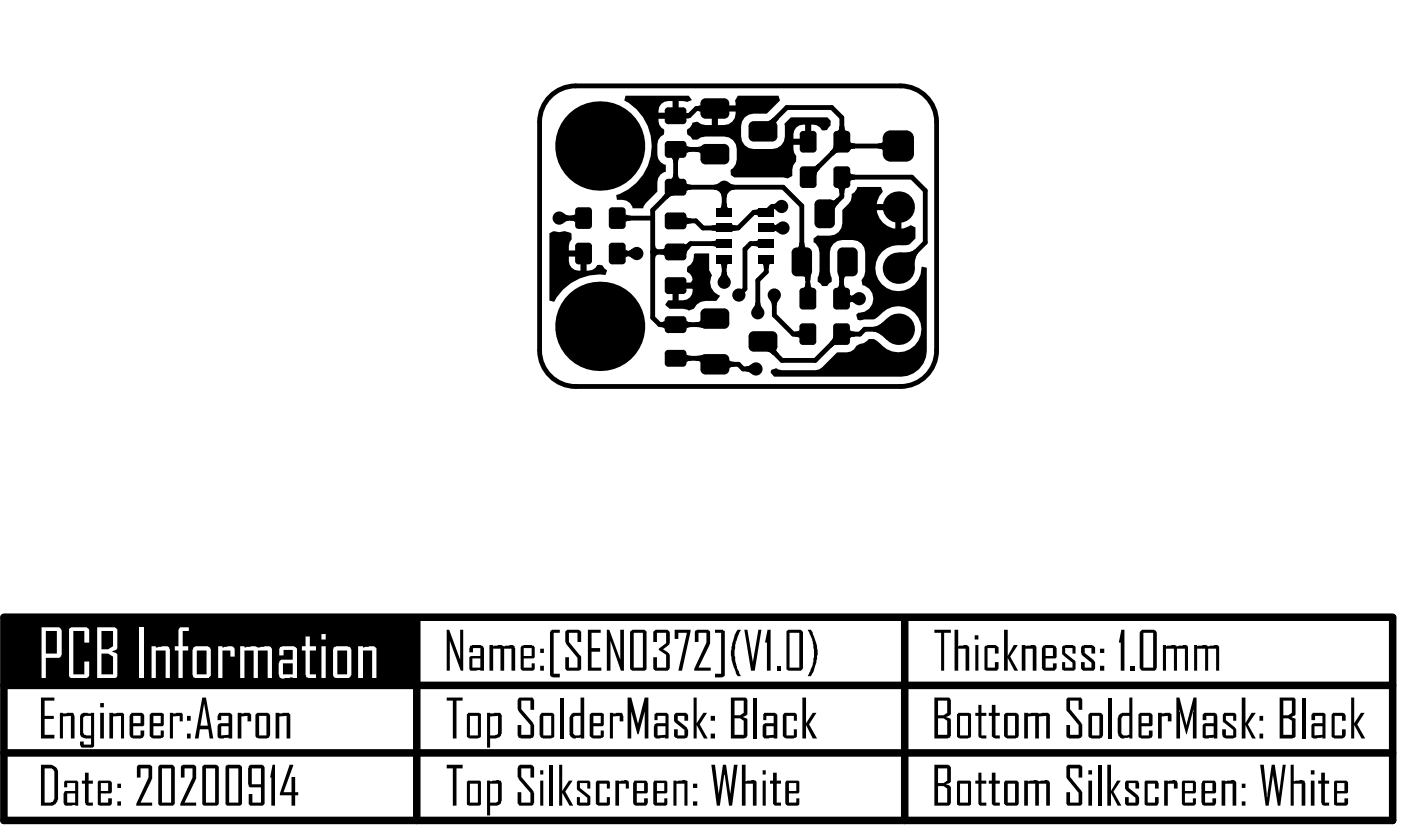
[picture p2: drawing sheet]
<svg xmlns="http://www.w3.org/2000/svg" width="97mm" height="57mm" viewBox="0 0 97 57" stroke-linecap="round" stroke-linejoin="round" font-family="sans-serif">
<path d="M37.8 6.9a2.49 2.49 0 0 1 1.9-1h22.4a2.49 2.49 0 0 1 2.5 2.5v15.8a2.49 2.49 0 0 1-2.5 2.5h-22.4a2.49 2.49 0 0 1-2.5-2.5v-15.8l.1-.6 .2-.5z" fill="none" stroke="#000" stroke-width=".33"/>
<path d="M.3 42.6v14h95.8v-14M.3 52h95.8M.3 47.3h95.8M.3 42.6h95.8M28.8 42.6v14M62.4 42.6v14" fill="none" stroke="#000" stroke-width=".52"/>
<g fill="#000">
<path d="M2.8 48.1h1v.3h-.7v1h.6v.2h-.6v1.1h.7v.3h-1zM4.1 49.2h.3a.52 .52 0 0 1 .7 .2v1.6h-.2v-1.6l-.6 .1v1.5h-.2zM5.9 53.3h.2v.6h.3v.2h-.3v1.3h.3v.2h-.4l-.1-.2v-1.3h-.3v-.2h.3zM7.5 49.2h1l.1 .1v1.7h-.3v-1.6l-.5 .1v1.5h-.3zM9.5 52.8h.9l.1 .1v.9l-.8 1.6h.8v.2h-1.1l.8-1.9v-.7h-.5v.7h-.3zM11.7 49.2h.7a.18 .18 0 0 1 .2 0 .18 .18 0 0 1 0 .2v.4h-.2v-.4l-.5 .1v1.5h-.2zM12.5 52.8h.9l.1 .1v.9l-.8 1.6h.8v.2h-1.1l.9-1.9v-.7h-.6v.7h-.2zM16.4 49.2h.3a.58 .58 0 0 1 .6 .2v.4h-.2v-.4l-.4 .1v1.5h-.3zM18.8 52.8h.2v2.8h-.3v-1.9h-.1zM19 49.2h.8a.18 .18 0 0 1 .2 0 .18 .18 0 0 1 0 .2v1.6h-.2v-1.6l-.5 .1v1.5h-.3zM20 52.8h.2l-.6 1.9h.5v-1.1h.3v1.1h.2v.2h-.2v.7h-.3v-.7h-.8zM30.8 52.8h1.1v.2h-.4v2.6h-.3v-2.6h-.4z"/>
<path d="M30.8 48.1h1.1v.3h-.4v2.6h-.3v-2.6h-.4zM30.8 43.5h.2l.7 2v-2h.3v2.8h-.2l-.8-2.1v2.1h-.2zM33.8 44.5h.2v.1l.4-.1 .3 .1h.8v.1v1.6h-.2v-1.5h-.5v1.5h-.3v-1.5h-.5v1.5h-.2zM35.8 52.9l.1-.1h.8l.2 .2v.7h-.3v-.7h-.6v.6l.9 1.1v.7l-.2 .2h-.9l-.1-.2v-.7h.3v.7h.6v-.7l-.9-1.1zM35.8 48.1h.9l.2 .2v.7h-.3v-.6h-.6v.5l.9 1.1v.8l-.3 .2h-.7l-.2-.2v-.8h.3v.7h.6v-.7l-.9-1.1v-.6zM38 43.5h.6v.2h-.4v2.8h.4v.3h-.5l-.2-.2zM38.6 52.8h.2v1.8l.5-.7h.2l-.5 .7 .5 1h-.2l-.5-.9v.9h-.2zM39 43.6l.1-.1h.8l.2 .1v.7h-.3v-.6h-.5v.6l.8 1v.9l-.1 .1h-.9l-.1-.1v-.8h.3v.7h.5v-.7l-.8-1.1zM39.9 53.9h.7l.1 .1v.4h-.2v-.4h-.5v.4l.7 .6v.5l-.1 .1h-.7l-.1-.1v-.5h.2v.4h.5v-.3l-.7-.6v-.5zM40.6 43.5h.8v.2h-.6v1h.6v.3h-.6v1.1h.7v.2h-.9zM41.2 53.9h.8l.1 .1v.4h-.2v-.3h-.5v1.3h.5v-.4h.2v.5l-.1 .1h-.7l-.2-.1v-1.5zM42.1 49.2h.3a.45 .45 0 0 1 .6 .2v.4h-.2v-.4l-.5 .1v1.5h-.2z"/>
<path d="M41.9 43.5h.1l.8 2v-2h.2v2.8h-.2l-.7-2.1v2.1h-.2zM42.5 53.9h.2a.58 .58 0 0 1 .7 .1v.4h-.2v-.3h-.5v1.5h-.2zM43.3 48.1h.3l.4 1.9 .5-1.9h.2v2.9h-.2v-2.1l-.4 1.8h-.1l-.5-1.8 .1 2.1h-.3zM45.1 43.6l.1-.1h.8l.2 .1v.9l-.5 .3 .5 .4v.9l-.1 .2h-.9l-.1-.1v-.8h.2v.7h.7v-.9l-.5-.3v-.1l.5-.4v-.7h-.7v.6h-.2zM46.5 53.9l.8-.1 .1 .1v1.7h-.2v-1.5h-.5v1.5h-.2zM46.5 49.3l.1-.1h.7l.1 .1 .1 .4h-.3v-.3h-.4v.3l.6 .5 .1 .2-.1 .5-.7 .1-.2-.2v-.5h.3v.5h.4v-.4l-.7-.6zM46.5 43.5h1.1l-.5 2.8h-.3l.6-2.6h-.6v.4h-.3zM47.9 48.1h.2v1.8l.4-.7h.3l-.5 .8 .5 1h-.2l-.5-1v1h-.2zM48 43.5h.9l.1 .1v.8l-.8 1.7h.8v.2h-1.1l.8-1.9v-.7h-.5v.6h-.3zM49.3 43.5h.6l.1 .1v3l-.2 .2h-.5v-.3h.5v-2.8h-.5zM49.1 52.8h.2l.3 2.2 .3-2.2h.2l.3 2.2 .2-2.2h.3l-.4 2.8h-.2l-.3-2.3-.3 2.3h-.2zM50.9 43.5h.2v.1l-.3 .7-.1 1 .1 .8 .3 .6-.2-.1a2.93 2.93 0 0 1 0-3.1z"/>
<path d="M51.2 52.8h.2v1.1h.1a.58 .58 0 0 1 .7 .1v1.6h-.3v-1.5h-.5v1.5h-.2zM51.4 43.5h.2l.3 2.4 .4-2.4h.2l-.4 2.8h-.3zM53 43.5h.2v2.8h-.3v-1.9l-.1-.1zM53.6 46h.2v.3h-.2zM53.3 53.3h.3v.6h.3v.2h-.3v1.3h.3v.2h-.4l-.2-.1v-1.4h-.2v-.2h.2zM54.1 49.3v-.1h.8l.1 .5h-.2v-.3h-.5v1.4h.5v-.5h.2v.5l-.1 .1-.7 .1-.2-.2zM55.4 48.1h.2v1.8l.5-.7h.2l-.5 .8 .6 1h-.3l-.5-1v1h-.2zM55.7 43.5h.3a2.93 2.93 0 0 1 0 3.2l-.3-.1 .4-.9v-1a2.2 2.2 0 0 0-.4-1.2zM67.5 48.7h.2v.5h.4v.2h-.4v1.4h.4v.2h-.4l-.2-.2v-1.4h-.2v-.2h.2zM67.5 53.3h.2v.6h.4v.2h-.4v1.3h.4v.2h-.5l-.1-.1v-1.4h-.2v-.2h.2zM68.4 48.7h.3v.5h.3v.2h-.3v1.4h.3v.2h-.4l-.2-.2v-1.4h-.2v-.2h.2zM68.4 53.3h.3v.6h.3v.2h-.3v1.3h.3v.2h-.4l-.2-.1v-1.4h-.2v-.2h.2z"/>
<path d="M70.7 49.2h1.6l.1 .1v1.7h-.2v-1.6l-.5 .1v1.5h-.3v-1.6l-.5 .1v1.5h-.2zM70.7 53.9h1.7v.1v1.6h-.2v-1.5h-.5v1.5h-.3v-1.5h-.5v1.5h-.2zM73.7 48.1h.9l.1 .2v.7h-.3v-.6h-.6v.5l.9 1.1v.8l-.2 .2h-.8l-.1-.2v-.8h.2v.7h.6v-.7l-.8-1v-.8zM73.6 52.8h.9l.2 .1v.8h-.3v-.7h-.6v.6l.9 1.1v.8l-.2 .1h-.8l-.1-.1v-.8h.2v.7h.6v-.7l-.8-1zM76.4 52.8h.3v1.8l.4-.7h.2l-.5 .7 .6 1h-.3l-.4-.9v.9h-.3zM77.7 53.9h.8l.1 .1v.4h-.3v-.4h-.4v.4l.7 .6v.4l-.1 .2h-.8l-.1-.1v-.5h.3v.4h.4v-.3l-.7-.7v-.4zM79.1 53.9h.7l.1 .1v.4h-.2v-.3h-.5v1.3h.5v-.4h.2v.4l-.1 .2h-.7l-.1-.1v-1.5zM79.9 49.2h.8l.1 .1v.5h-.2v-.4l-.4 .1v1.5h-.3zM80.3 53.9h.3a.48 .48 0 0 1 .6 .1v.4h-.2v-.3h-.4v1.5h-.3zM81.2 48.1h.2l.4 1.9 .5-1.9h.3v2.9h-.3v-2.1l-.4 1.8-.5-1.8v2.1h-.2zM84.5 49.2h.7l.1 .1v.4h-.2v-.3h-.5v.3l.7 .6v.5l-.1 .1-.7 .1-.2-.2v-.5h.3v.5h.5v-.4l-.7-.6v-.5zM84.3 53.9h.3a.5 .5 0 0 1 .7 .1v1.6h-.3v-1.5h-.5v1.5h-.2z"/>
<path d="M85.7 48.1h.2v1.8l.4-.7h.3l-.5 .8 .5 1h-.2l-.5-1v1h-.2zM86.9 52.8h.3l.2 2.2 .3-2.2h.3l.2 2.2 .3-2.2h.2l-.4 2.8h-.1l-.4-2.3-.3 2.3h-.2zM89 52.8h.3v1.1a.72 .72 0 0 1 .7 .1l.1 1.6h-.3v-1.5h-.5v1.5h-.3zM91.2 53.3h.2v.6h.3v.2h-.3v1.3h.3v.2h-.4l-.1-.2v-1.3h-.3v-.2h.3zM92 49.2h.7l.1 .2v.3h-.2v-.3h-.5v1.4h.5v-.5h.2v.5l-.2 .2h-.6l-.1-.2v-1.5zM93.2 48.1h.2v1.8l.5-.7h.2l-.5 .8 .6 1h-.3l-.5-1v1h-.2z"/>
<path d="M2.8 52.8h.9l.2 .2 .1 .2v2l-.2 .3-.2 .1h-.8zM3.1 53v2.4h.4l.3-.3v-1.9l-.2-.2z"/>
<path d="M4.5 53.9h.8l.1 .1v1.6h-.3a.58 .58 0 0 1-.7-.2v-.8h.8v-.6h-.6v.3h-.2v-.3zM4.6 54.8v.6h.6v-.6z"/>
<path d="M5.6 49.3l.1-.1h.8v2.3l-.1 .1h-.8l-.1-.2v-.2h.3v.2h.5v-.4h-.4l-.4-.3v-1.3zM5.9 49.4l-.2 .1v1.1l.2 .2h.4v-1.4z"/>
<path d="M6.9 48.5h.3v.3h-.3zM6.9 49.2h.3v1.8h-.3z"/>
<path d="M6.8 53.9h.8l.1 .1v.7l-.1 .1h-.6v.6h.5v-.3h.2v.4l-.1 .1h-.7l-.2-.1v-1.5zM7 54v.6h.5v-.6z"/>
<path d="M8.1 54.1h.2v.3h-.2zM8.1 55.3h.2v.3h-.2z"/>
<path d="M9 49.3l.1-.1h.7l.1 .1 .1 .7-.1 .1h-.7v.7h.5v-.4h.3l-.1 .5-.8 .1-.1-.2zM9.2 49.4v.5h.5v-.5z"/>
<path d="M10.4 49.3l.1-.1h.7l.1 .1v.7l-.1 .1h-.6v.7h.5v-.4h.2v.4l-.1 .1-.7 .1-.2-.2zM10.6 49.4v.5h.5v-.5z"/>
<path d="M11 52.8h.9l.2 .2v2.5l-.2 .1h-.9l-.1-.1zM11.2 53v2.4h.6v-2.4z"/>
<path d="M12.9 49.4h.3v.3h-.3zM12.9 50.6h.3v.4h-.3z"/>
<path d="M14 48.1h.2l.5 2.9h-.2l-.1-.7h-.6l-.1 .7h-.3zM14.1 48.6l-.3 1.5h.5z"/>
<path d="M14 52.8h.9l.2 .1v2.6l-.1 .1h-1v-.1zM14.2 53v2.4h.6v-2.4z"/>
<path d="M15.1 49.3v-.1h.8l.1 .1v1.7h-.2v-.1l-.4 .1-.3-.1v-.9l.1-.1h.6v-.5h-.5v.3h-.3zM15.3 50.1v.7l.5-.1v-.6z"/>
<path d="M15.6 52.8h.9l.2 .1v2.6l-.1 .1h-1v-.1zM15.8 53v2.4h.6v-2.4z"/>
<path d="M17.2 52.9l.1-.1h.8l.2 .2v2.5l-.2 .1h-.9v-.1v-.7h.2v.6h.6v-1.1h-.8zM17.4 53v1.1h.6v-1.1z"/>
<path d="M17.7 49.3l.1-.1h.7l.1 .1v1.5v.1l-.8 .1-.2-.2zM17.9 49.4v1.4h.5v-1.4z"/>
<path d="M32.3 53.9h.8l.1 .1v1.5l-.1 .1h-.8l-.1-.1v-1.5zM32.4 54.1v1.3h.6v-1.3z"/>
<path d="M32.2 49.3l.1-.1h.8l.1 .1v1.5l-.1 .1-.7 .1-.2-.2zM32.4 49.4v1.4h.6v-1.4z"/>
<path d="M32.5 44.6l.7-.1 .2 .1v1.7h-.9l-.1-.1v-.8l.1-.1h.6v-.6h-.5v.3h-.2zM32.6 45.4v.7h.5v-.7z"/>
<path d="M33.6 53.9h.3a.59 .59 0 0 1 .7 .1v1.4l-.3 .2h-.5v.7h-.2zM33.8 54.1v1.3h.4l.2-.1v-1.2z"/>
<path d="M33.6 49.2h.3a.49 .49 0 0 1 .7 .2v1.4l-.4 .2h-.4v.6h-.2zM33.8 49.5v1.3h.4l.2-.2v-1.2z"/>
<path d="M36 44.6l.7-.1 .2 .1v.8h-.1h-.7v.7h.6v-.3h.2v.4l-.1 .1h-.8l-.1-.1v-1.5zM36.1 44.7v.6h.6v-.6z"/>
<path d="M37.3 53.2h.2v.3h-.2zM37.3 53.9h.2v1.7h-.2z"/>
<path d="M37.3 44.8h.2v.3h-.2zM37.3 46h.2v.3h-.2z"/>
<path d="M37.3 49.3l.1-.1h.8v1.6v.1l-.8 .1-.1-.2zM37.5 49.4v1.4h.5v-1.4z"/>
<path d="M40.1 48.1h.2v2.9h-.2v-.1a.47 .47 0 0 1-.8-.3v-1.1l.2-.3h.6zM39.6 49.5l-.1 1.1 .2 .2h.3l.1-.1v-1.3z"/>
<path d="M40.7 49.3l.1-.1h.7l.2 .1v.7l-.1 .1h-.7v.7h.5v-.4h.3v.4l-.1 .1-.7 .1-.2-.2zM40.9 49.4v.5h.5v-.5z"/>
<path d="M43.5 43.6l.1-.1h.9l.1 .1v2.6l-.1 .1h-.9l-.1-.1zM43.7 43.7v2.4h.7v-2.4z"/>
<path d="M43.8 53.9h.8l.1 .1v.7l-.1 .1h-.7v.6h.5v-.3h.3v.3l-.1 .2h-.8l-.1-.2v-1.4zM43.9 54v.6h.5v-.6z"/>
<path d="M45.2 53.9h.8v.1v.7v.1h-.7v.6h.5v-.3h.2v.4v.1h-.8l-.1-.1v-1.5zM45.3 54v.6h.5v-.6z"/>
<path d="M45.2 49.3v-.1h.8l.1 .1v1.7l-.3-.1a.59 .59 0 0 1-.6-.1v-.8l.1-.1h.6v-.5h-.5v.3h-.2zM45.4 50.1v.7l.5-.1v-.6z"/>
<path d="M47.8 54.1h.3v.3h-.3zM47.8 55.3h.3v.3h-.3z"/>
<path d="M49 49.4h.3v.3h-.3zM49 50.6h.3v.4h-.3z"/>
<path d="M50.4 48.1h1l.2 .2v1l-.3 .2 .3 .1v1.2l-.1 .1-1.1 .1zM50.7 48.4v1h.4l.2-.2v-.8zM50.7 49.6v1.1h.6v-1l-.2-.1z"/>
<path d="M52.6 53.2h.2v.3h-.2zM52.6 53.9h.2v1.7h-.2z"/>
<path d="M52.7 49.3v-.1h.8l.1 .1v1.7h-.2v-.1l-.7 .1-.1-.2 .1-.8 .1-.1h.6v-.5h-.5v.3h-.2zM52.9 50.1v.7l.5-.1v-.6z"/>
<path d="M54.3 53.9h.8v.1v.7v.1h-.7v.6h.5v-.3h.2v.4v.1h-.8l-.1-.1v-1.5zM54.4 54v.6h.5v-.6z"/>
<path d="M54.3 43.6l.1-.1h.8l.2 .1v2.5l-.1 .2h-.9l-.1-.1zM54.5 43.7v2.4h.6v-2.4z"/>
<path d="M64.5 48.1h1l.1 .2v1l-.3 .2 .3 .2v1.1l-.1 .1-1 .1zM64.7 48.4v1h.4l.3-.2v-.8zM64.7 49.6v1.1h.7v-1l-.3-.1z"/>
<path d="M64.5 52.8h.9l.2 .2v1l-.3 .1 .3 .2v1.1l-.1 .2h-1zM64.7 53v1h.4l.3-.1v-.9zM64.7 54.3v1.1h.7v-1l-.3-.1z"/>
<path d="M66 49.3l.1-.1h.8l.1 .1v1.5l-.1 .1-.7 .1-.2-.2zM66.2 49.4v1.4h.6v-1.4z"/>
<path d="M66.1 53.9h.8l.1 .1v1.5l-.1 .1h-.7l-.2-.1v-1.5zM66.2 54.1v1.3h.6v-1.3z"/>
<path d="M69.3 49.3l.1-.1h.7l.2 .1v1.5l-.1 .1-.7 .1-.2-.2zM69.5 49.4v1.4h.5v-1.4z"/>
<path d="M69.4 53.9h.8l.1 .1v1.5l-.1 .1h-.8l-.1-.1v-1.5zM69.5 54.1v1.3h.5v-1.3z"/>
<path d="M75.1 53.2h.2v.3h-.2zM75.1 53.9h.2v1.7h-.2z"/>
<path d="M75.1 49.3l.1-.1h.7l.2 .1v1.5l-.1 .1-.7 .1-.2-.2zM75.3 49.4v1.4h.6v-1.4z"/>
<path d="M77.9 48.1h.2v2.9h-.2v-.1a.5 .5 0 0 1-.7-.1l-.1-1.3 .1-.2 .2-.1h.5zM77.5 49.4l-.1 .1v1a.34 .34 0 0 0 .5 .2v-1.3z"/>
<path d="M78.5 49.3l.1-.1h.8l.1 .1v.7l-.1 .1h-.6v.7h.5v-.4h.2v.4l-.1 .1-.7 .1-.2-.2zM78.8 49.4v.5h.5v-.5z"/>
<path d="M81.6 53.9h.8l.1 .1v.7l-.1 .1h-.6v.6h.5v-.3h.2v.4l-.1 .1h-.7l-.2-.1v-1.5zM81.8 54v.6h.5v-.6z"/>
<path d="M83 53.9h.8l.1 .1v.7l-.1 .1h-.7v.6h.6v-.3h.2v.3l-.1 .2h-.7l-.2-.1v-1.5zM83.1 54v.6h.6v-.6z"/>
<path d="M83 49.3l.1-.1h.7l.1 .1 .1 1.7h-.3v-.1l-.6 .1-.1-.1v-.9l.1-.1h.6v-.5h-.5v.3h-.2zM83.2 50.1v.7l.5-.1v-.6z"/>
<path d="M85.7 54.1h.2v.3h-.2zM85.7 55.3h.2v.3h-.2z"/>
<path d="M86.9 49.4h.3v.3h-.3zM86.9 50.6h.3v.4h-.3z"/>
<path d="M88.3 48.1h1l.1 .1v1.1l-.3 .2 .3 .1v1.2l-.1 .1-1 .1zM88.5 48.4v1h.4l.2-.2v-.8zM88.5 49.6v1.1h.6v-1l-.2-.1z"/>
<path d="M90.4 53.2h.3v.3h-.3zM90.4 53.9h.3v1.7h-.3z"/>
<path d="M90.6 49.2h.7l.2 .1v1.7h-.3v-.1a.69 .69 0 0 1-.7-.1v-.8l.7-.1v-.5h-.5v.3h-.2v-.4zM90.7 50.1v.7l.5-.1v-.6z"/>
<path d="M92.1 53.9h.8l.1 .1v.7l-.1 .1h-.6v.6h.5v-.3h.2v.4l-.1 .1h-.7l-.2-.1v-1.5zM92.3 54v.6h.5v-.6z"/>
</g>
<path d="M38 52.8v2.8M38.8 48.1v2.9M52.1 48.1v2.9M76.6 48.1v2.9" fill="none" stroke="#000" stroke-width=".25"/>
<path d="M75.9 52.8v2.8M90 48.1v2.9" fill="none" stroke="#000" stroke-width=".21"/>
<path d="M.3 42.7h28.3v4.6h-28.3z" fill-rule="evenodd" fill="#000"/>
<g fill="#fff">
<path d="M4.8 43.3h1.2l.2 .2v.9h-.4v-.8h-.7v2.9h.7v-.8h.4v.9l-.2 .2h-1.1l-.1-.1z"/>
<path d="M9.6 43.3h.3v3.5h-.3z"/>
<path d="M10.5 44.6h.3v.1a.95 .95 0 0 1 .9 0v2.1h-.3v-1.9h-.6v1.9h-.3z"/>
<path d="M12.4 43.4v-.1h.6v.3h-.4v1h.4v.3h-.4v1.9h-.3v-1.9h-.2v-.3h.2z"/>
<path d="M15.1 44.6h.2l.1 .1a.62 .62 0 0 1 .8 .1v.5h-.3v-.4h-.6v1.9h-.2z"/>
<path d="M16.6 44.6h.3v.1a.93 .93 0 0 1 .9 0 .95 .95 0 0 1 .9 0l.1 2.1h-.3v-1.9h-.7v1.9h-.3v-1.9h-.6v1.9h-.3z"/>
<path d="M21.1 43.9h.3v.7h.4v.3h-.4v1.6h.4v.3h-.5a.22 .22 0 0 1-.2-.3v-1.6h-.3v-.3h.3z"/>
<path d="M24.7 44.6h.3l.1 .1a.77 .77 0 0 1 .9 .1v2h-.3v-1.9h-.7v1.9h-.3z"/>
<path d="M2.9 43.3h1.2l.2 .2v1.7l-.2 .2h-.9v1.4h-.3zM3.2 43.6v1.5h.7v-1.5z"/>
<path d="M6.7 43.3h1.2l.2 .1v1.4l-.4 .2 .4 .2v1.5l-.1 .1h-1.3zM7 43.6v1.2h.5l.3-.2v-1zM7 45.1v1.4h.8v-1.2l-.3-.2z"/>
<path d="M13.4 44.7l.1-.1h.8l.2 .2v1.8l-.1 .2h-.9a.22 .22 0 0 1-.2-.3v-1.6zM13.6 44.9v1.6h.7v-1.6z"/>
<path d="M19.3 44.7l.2-.1h.8l.2 .2v2h-.4a.72 .72 0 0 1-.8-.1v-1l.1-.2h.8v-.6h-.6v.3h-.3zM19.5 45.8v.7h.7v-.7z"/>
<path d="M22.2 43.8h.3v.3h-.3zM22.2 44.6h.3v2.2h-.3z"/>
<path d="M23 44.7l.2-.1h.8l.2 .1v1.9l-.1 .2h-1l-.1-.1zM23.3 44.9v1.6h.6v-1.6z"/>
</g>
<g fill="#000">
<path d="M38.9 14.7l.4 .2v.3l-.4 .2zM39.3 14.9l.3-.1 .1-.1v.7l-.1-.1-.3-.1zM43.2 17.3l.4-.1v.6l-.4-.1zM43.2 14.7v.1l.3 .1v.3l-.3 .1v.1zM43.2 17.2v.1h.3v.4h-.3v.1zM45.2 16.9l.1 .2 .2 .1v.4h-.2l-.1 .3-.3-.5zM45.5 17.2h.3l.1-.1v.6l-.1-.1h-.3zM45.9 13.2l.6 .3h-.2l-.3 .2-.3-.1 .2-.3zM46.3 10.9h.6l-.1 .1v.2h-.4v-.2zM46.4 12h.4v.3h.1h-.6h.1zM47.4 7.8h.1v.4h-.1zM47.2 16.8l.1 .1 .2-.2 .1 .4-.2 .3v.2z"/>
<path d="M47.4 14.9v.1l.3 .1v.3l-.3 .1v.1zM47.4 12.6v.1l.3 .1v.3h-.3v.2zM47.4 10v.1h.3v.4h-.3v.1zM48 10.1h.4l.1-.1-.2 .6v-.1h-.3zM48 7.3l.3-.1v.6l-.3-.1zM49.1 16.6l.3-.1v.6l-.3-.1zM49.1 15.6l.3-.1v.5l-.3-.1zM49.3 12.8l.3-.2v.6l-.3-.1zM49.6 18.2h.7l-.1 .1-.1 .2h-.3v-.2zM49.6 13.2h.7l-.2 .4h-.3zM49.8 18.8h.3l.2 .4h-.7zM49.8 14h.3l.1 .3 .1 .1h-.7l.2-.1z"/>
<path d="M50.3 12.6l.4 .2v.3l-.4 .1zM50.5 15.5l.3 .1v.3l-.3 .1zM52 16.6l.3-.1v.6l-.3-.1zM52 14.5l.3-.1v.5l-.3-.1zM52.5 18.2h.7l-.1 .1-.1 .2h-.3v-.2zM53.3 14.1l.2-.1v.5l-.2-.1zM53.3 15.6l.4-.2v.7l-.4-.2zM52.9 14.4l.3-.3 .2 .3zM53.4 15.5l.3 .1v.3l-.3 .1zM52.9 8.4l.2-.1 .2-.2 .4 .1-.2 .3 .1 .1zM55.2 16.7h.3v.3l.2 .1h-.7l.1-.1zM55.4 19.1l.6-.2-.1 .4-.3 .1-.1-.3z"/>
<path d="M55.6 19.5h.3v.3l.2 .1h-.7l.1-.1zM56 11.5h.2l.3-.2 .1 .3-.2 .3-.1 .2zM57.5 10l.4 .5h-.1l-.3 .3-.2-.3 .2-.3zM57.4 13.8l.1 .1 .3-.2v.3l-.2 .3v.2zM57.8 18.9l.6 .2h-.1l-.1 .3-.3-.1zM57.8 13h.6l-.1 .1-.1 .2h-.3v-.2zM57.9 19.5h.3l.1 .3 .1 .1h-.7l.2-.1zM57.9 8.7h.3l.1 .3h.1h-.6h.1zM58.7 11.9v.1l.3 .1v.3h-.3v.2zM58.7 9.7v.2h.3v.3l-.3 .1-.1 .1zM60.6 9.9h.2l.1-.2v.7l-.1-.1-.2-.1zM62.1 17.4h.1a1.21 1.21 0 0 0 .9-.2l.2 .3-.1 .4-.1 .7z"/>
<path d="M45.5 22.2h.3l.1-.1v.6l-.1-.1h-.3zM47.4 24.4v.1l.3 .1v.3h-.3v.2zM47.4 22.1v.1h.3v.4h-.3v.1zM48 22.2h.3v-.1l.2 .6-.4-.1zM48.1 24.6l.4-.1-.2 .6v-.2h-.3zM50.3 24.8l.1 .1 .3 .1v.3l-.3 .1-.1 .1zM51.5 25.3l.3-.2v.7l-.3-.2zM52.1 20.9h.4l.1 .4h-.6zM53.1 20.7h.6l-.1 .4h-.3zM52.9 24.3l.7-.2-.1 .1 .2 .2-.4 .1-.2-.2zM54.8 22.9h.3l.1-.2v.7l-.1-.1-.3-.1zM57.5 23.2l.3 .6h-.2l-.2 .2-.2-.4 .3-.2z"/>
<path d="M58.6 20.5l.4-.2v.6l-.4-.1zM58.6 22.7l.1 .2h.3v.3l-.3 .1-.1 .1zM58.6 20.3l.1 .1 .3 .1v.3h-.3l-.1 .1zM60.3 22.6l.4-.2 .5-.4v1.5l-.5-.5-.4-.1zM64.5 43.5h1.1v.2h-.5v2.6h-.2v-2.6h-.4zM65.9 43.5h.2l.1 1.1a.5 .5 0 0 1 .7 .1v1.6h-.3v-1.5h-.5v1.5h-.2zM68 44.6l.1-.1h.6l.2 .2v.4h-.3v-.4h-.5v1.4h.5v-.4h.3v.5l-.1 .1h-.7l-.2-.1zM69.3 43.5h.2v1.8l.4-.8h.3l-.5 .8 .5 1h-.2l-.5-.9v.9h-.2zM70.5 44.5h.2v.1l.4-.1 .4 .1v1.7h-.2v-1.5h-.6v1.5h-.2zM73.4 44.6l.6-.1 .2 .1v.5h-.2v-.4h-.5v.4l.7 .6v.5l-.1 .1h-.7l-.1-.1v-.5h.2v.4h.5v-.4l-.7-.5v-.6zM74.7 44.6l.6-.1 .3 .2v.4h-.3v-.4h-.5v.4l.8 .6v.5l-.2 .1h-.7l-.1-.1v-.5h.2v.4h.5v-.4l-.7-.5v-.5zM77.4 43.5h.2v2.8h-.3v-1.9l-.1-.1z"/>
<path d="M78 46h.3v.3h-.3zM80.2 44.5h.2v.1l.7-.1 .2 .1a.58 .58 0 0 1 .7 0v1.7h-.2v-1.5h-.6v1.5h-.2v-1.5h-.6v1.5h-.2zM82.4 44.5h.2v.1l.4-.1 .4 .1a.58 .58 0 0 1 .7 0v1.7h-.2v-1.5h-.5v1.5h-.3v-1.5h-.5v1.5h-.2z"/>
<path d="M37.9 16.1l.3-.1h.4h.4l.4 .1v.4a.85 .85 0 0 0-.2 .8h1.1v.2h.2v1.2a.69 .69 0 0 0 .7-.4h.4l.3 .4-.1 .3a3.5 3.5 0 0 0-3.6 1.8l-.3-.1zM39.2 17.7a.74 .74 0 0 0 .9 1v-1z"/>
<path d="M39.7 14.5h.2zM39.7 14.4l.2-.1v.2h-.2z"/>
<path d="M39.9 15.6v.2zM39.7 15.6h.2v.2l-.2-.1z"/>
<path d="M39.7 17h.2zM39.7 16.8h.2v.2h-.2z"/>
<path d="M39.9 18v.2zM39.7 18h.2v.2h-.2z"/>
<path d="M40.6 14.3v.2zM40.6 14.3l.2 .1v.1h-.2z"/>
<path d="M40.6 15.6h.2zM40.6 15.6h.2v.1l-.2 .1z"/>
<path d="M40.6 16.8v.2zM40.6 16.8h.2v.2h-.2z"/>
<path d="M40.6 18h.2zM40.6 18h.2v.2h-.2z"/>
<path d="M42 14.5h.2zM42.1 14.4l.1-.1v.2h-.2z"/>
<path d="M42.2 15.6v.2zM42 15.6h.2v.2l-.1-.1z"/>
<path d="M42 17h.2zM42.1 16.8h.1v.2h-.2z"/>
<path d="M42.2 18v.2zM42 18h.2v.2h-.1z"/>
<path d="M42.9 14.3v.2zM42.9 14.3l.2 .1 .1 .1h-.3z"/>
<path d="M42.9 15.6h.3zM42.9 15.6h.3l-.1 .1-.2 .1z"/>
<path d="M42.9 16.8v.2zM42.9 16.8h.2l.1 .2h-.3z"/>
<path d="M42.9 18h.3zM42.9 18h.3l-.1 .2h-.2z"/>
<path d="M45.9 19.4h.2zM45.9 19.2l.2-.1v.3h-.2z"/>
<path d="M45.9 14.9h.2zM45.9 14.7h.2v.2h-.2z"/>
<path d="M46.1 15.6v.2zM45.9 15.6h.2v.2h-.2z"/>
<path d="M45.9 12.6h.2zM45.9 12.4l.2-.1v.3h-.2z"/>
<path d="M46.1 13.3v.2zM45.9 13.3h.2v.2l-.2-.1z"/>
<path d="M45.9 10h.2zM45.9 9.8l.2-.1v.3h-.2z"/>
<path d="M46.1 10.7v.2zM45.9 10.7h.2v.2l-.2-.1z"/>
<path d="M45.9 17h.2zM45.9 16.9l.2-.1v.2h-.2z"/>
<path d="M46.1 17.7v.3zM45.9 17.7h.2v.3l-.2-.1z"/>
<path d="M45.9 7.6h.2zM45.9 7.5l.2-.1v.2h-.2z"/>
<path d="M46.1 8.3v.3zM45.9 8.3h.2v.3l-.2-.1z"/>
<path d="M47.1 19.1v.3zM47.1 19.1l.2 .1 .1 .2h-.3z"/>
<path d="M47.1 15.6h.3zM47.1 15.6h.3l-.1 .2h-.2z"/>
<path d="M47.1 14.7v.2zM47.1 14.7h.2l.1 .2h-.3z"/>
<path d="M47.1 13.3h.3zM47.1 13.3h.3l-.1 .1-.2 .1z"/>
<path d="M47.1 12.3v.3zM47.1 12.3l.2 .1 .1 .2h-.3z"/>
<path d="M47.1 10.7h.3zM47.1 10.7h.3l-.1 .1-.2 .1z"/>
<path d="M47.1 9.7v.3zM47.1 9.7l.2 .1 .1 .2h-.3z"/>
<path d="M47.1 17.7h.3zM47.1 17.7h.3l-.1 .2-.2 .1z"/>
<path d="M47.1 16.8v.2zM47.1 16.8l.2 .1 .1 .1h-.3z"/>
<path d="M47.1 8.3h.3zM47.1 8.3h.3l-.1 .2-.2 .1z"/>
<path d="M47.1 7.4v.2zM47.1 7.4l.2 .1 .1 .1h-.3z"/>
<path d="M43.2 6.6h4.3l.2 .3-.3 .1h-.6v1h-.2v.2h-1.2a.69 .69 0 0 0 .4 .7v.4l-.2 .1a1.39 1.39 0 0 0 .2 1.9l.1 .1v.5a.71 .71 0 0 0-.5 .7v.6l-.8 .8-.2 .4h-.8a.81 .81 0 0 0-1-.6l-.1-.3a3.6 3.6 0 0 0 2.5-3.1 3.6 3.6 0 0 0-1.9-3.5zM45.6 7.2l-.1 .2-.1 .4h1v-.8h-.6z"/>
<path d="M48.3 10.3h.4zM48.4 10.1l.3-.2v.4h-.4z"/>
<path d="M48.7 11v.3zM48.3 11h.4v.3h-.2z"/>
<path d="M48.3 7.1h.4zM48.4 7l.3-.2v.3h-.4z"/>
<path d="M48.7 7.8v.4zM48.3 7.8h.4v.4l-.2-.1z"/>
<path d="M47.9 17.5h1v1.2l.2 .3a.99 .99 0 0 0 .6 1.4l-.3 .4h-.7a.86 .86 0 0 0-.8 .5l-.4 .1-.4-.1h-.9l-.3-.3 .2-.3h.3v-1h.2v-.2h1.2a.69 .69 0 0 0-.4-.7v-.4a.9 .9 0 0 0 .5-.9zM46.8 19.9v.8a.74 .74 0 0 0 1-.8z"/>
<path d="M50 11h.3zM50 11h.3v.2l-.3 .1z"/>
<path d="M50 9.9v.4zM50 9.9l.3 .2v.2h-.3z"/>
<path d="M50 7.8h.3zM50 7.8h.3v.2l-.3 .2z"/>
<path d="M50 6.8v.3zM50 6.8l.3 .2v.1h-.3z"/>
<path d="M51.6 8.7h.4zM51.7 8.5l.3-.1v.3h-.4z"/>
<path d="M52 9.4v.4zM51.6 9.4h.4v.4l-.2-.1z"/>
<path d="M53.3 9.4h.3zM53.3 9.4h.3v.2l-.3 .2z"/>
<path d="M53.3 8.4v.3zM53.3 8.4h.2l.1 .3h-.3z"/>
<path d="M47.8 8.5l.3-.1a1.04 1.04 0 0 0 1 .2v-1.1h.2v-.2h1.5l-.1-.4 .2-.3h2.8l.1 .3-.9 .9a2.08 2.08 0 0 0-1.5 .3 1.76 1.76 0 0 0 0 1.9 2.51 2.51 0 0 0 2.5 0 1.8 1.8 0 0 0 .2-1.5l.5-.4h2.5l.2 .2a.65 .65 0 0 1-.5 .7h-.1a.69 .69 0 0 0-.7-.4v1.2h-.2v.2h-1.1a.86 .86 0 0 0 .2 .8v.4a.95 .95 0 0 0-.2 .9l-.4 .2-.3-.1h-3.3l-.3-.1v-.3a1.47 1.47 0 0 0 .4-1.8l-.2-.3a2.67 2.67 0 0 0-2.3-.2l-.2 .1h-.3l-.4-.3v-.4l.2-.1zM49.5 7.7v.9a.9 .9 0 0 0 1.3-.9zM54.9 8.8l-.1 .2-.1 .6h.8v-1l-.3 .1z"/>
<path d="M54.6 17.4h.4zM54.7 17.3l.3-.2v.3h-.4z"/>
<path d="M55 18.7v.4zM54.6 18.7h.4v.4l-.2-.1z"/>
<path d="M55.4 12.7v.3zM55.2 12.7h.2v.3l-.2-.1z"/>
<path d="M55.2 11.7h.2zM55.2 11.5h.2v.2h-.2z"/>
<path d="M55.4 10.3v.2zM55.2 10.3h.2v.2h-.2z"/>
<path d="M55.2 9.3h.2zM55.2 9.1l.2-.1v.3h-.2z"/>
<path d="M55.7 17.1v.3zM55.7 17.1l.3 .2v.1h-.3z"/>
<path d="M55.7 18.7h.3zM55.7 18.7h.3v.2l-.3 .2z"/>
<path d="M56.1 12.7h.2zM56.1 12.7h.2v.2l-.2 .1z"/>
<path d="M56.1 11.5v.2zM56.1 11.5h.2v.2h-.2z"/>
<path d="M56.1 10.3h.2zM56.1 10.3h.2v.2h-.2z"/>
<path d="M56.1 9v.3zM56.1 9l.2 .1v.2h-.2z"/>
<path d="M56.2 14.1h.3zM56.2 13.9l.3-.1v.3h-.3z"/>
<path d="M56.5 15.4v.4zM56.2 15.4h.3v.4l-.3-.2z"/>
<path d="M57.3 13.8v.3zM57.3 13.8l.3 .1v.2h-.3z"/>
<path d="M57.3 15.4h.3zM57.3 15.4h.3v.2l-.3 .2z"/>
<path d="M57.7 12.7v.3zM57.5 12.7h.2v.3l-.1-.1z"/>
<path d="M57.5 11.7h.2zM57.6 11.5h.1v.2h-.2z"/>
<path d="M57.7 10.3v.2zM57.5 10.3h.2v.2h-.1z"/>
<path d="M57.5 9.3h.2zM57.6 9.1l.1-.1v.3h-.2z"/>
<path d="M57.8 17.4h.3zM57.8 17.3l.3-.2v.3h-.3z"/>
<path d="M58.1 18.7v.4zM57.8 18.7h.3v.4l-.2-.1z"/>
<path d="M58.4 12.7h.3zM58.4 12.7h.3l-.1 .2-.2 .1z"/>
<path d="M58.4 11.5v.2zM58.4 11.5h.2l.1 .2h-.3z"/>
<path d="M58.4 10.3h.3zM58.4 10.3h.3l-.1 .2h-.2z"/>
<path d="M58.4 9v.3zM58.4 9l.2 .1 .1 .2h-.3z"/>
<path d="M58.8 17.1v.3zM58.8 17.1l.3 .2 .1 .1h-.4z"/>
<path d="M58.8 18.7h.4zM58.8 18.7h.4l-.1 .2-.3 .2z"/>
<path d="M59.1 12.9h1.7l.1 .3-.2 .3-.2 .6h1.5v.2h.2v1.5l.6-.3 .4 .2v.8l-.4 .4h-.3a2.59 2.59 0 0 0-1.6 .5 1.6 1.6 0 0 0 .6 2.6 1.6 1.6 0 0 0 2.1-1.6l.3 .1v5.7a1.79 1.79 0 0 1-1.8 1.8h-8.7l-.2-.3v-.2l.4-.1 .3 .2 2.6-.1 1.3-1.2h.9l.4-.4 .5-.2 .3-.3 .5 .1a3 3 0 0 0 1.6 .8 1.59 1.59 0 0 0 1.4-2.3 1.59 1.59 0 0 0-2.6-.3l-.5 .3-.9 .1h-.2l-.1-.4 .1-.1a.96 .96 0 0 0 1-.8 .96 .96 0 0 0-.7-1.1l-.1-.4a2.51 2.51 0 0 0 0-2.5 1.75 1.75 0 0 0-1.9 0 2.59 2.59 0 0 0-.2 2.1l.1 .5-.3 .3h-.3l-.4-.3 .1-.5a2.59 2.59 0 0 0-.2-2.1l-.2-.1v-.2l.3-.3a1.47 1.47 0 0 0 1.7-.5v-1.2a1.37 1.37 0 0 0 .7-1.1l.2-.1zM60.5 14.5a1.45 1.45 0 0 0 1.3 1.3v-1.3z"/>
<path d="M60.9 9.5h.5zM61 9.3l.2-.2 .2-.1v.5h-.5z"/>
<path d="M61.4 10.6v.6zM60.9 10.6h.5v.6l-.2-.1-.2-.2z"/>
<path d="M62.5 10.6h.6zM62.5 10.6h.6l-.1 .3-.2 .2-.3 .1z"/>
<path d="M62.5 9v.5zM62.5 9l.3 .1 .2 .2 .1 .2h-.6z"/>
<path d="M45.9 22.1h.2zM45.9 21.9l.2-.1v.3h-.2z"/>
<path d="M46.1 22.8v.2zM45.9 22.8h.2v.2l-.2-.1z"/>
<path d="M46.1 20.1v.2zM45.9 20.1h.2v.2l-.2-.1z"/>
<path d="M45.9 24.4h.2zM45.9 24.2l.2-.1v.3h-.2z"/>
<path d="M46.1 25.1v.2zM45.9 25.1h.2v.2l-.2-.1z"/>
<path d="M47.1 22.8h.3zM47.1 22.8h.3l-.1 .1-.2 .1z"/>
<path d="M47.1 21.8v.3zM47.1 21.8l.2 .1 .1 .2h-.3z"/>
<path d="M47.1 20.1h.3zM47.1 20.1h.3l-.1 .1-.2 .1z"/>
<path d="M47.1 25.1h.3zM47.1 25.1h.3l-.1 .1-.2 .1z"/>
<path d="M47.1 24.1v.3zM47.1 24.1l.2 .1 .1 .2h-.3z"/>
<path d="M48.3 24.8h.4zM48.4 24.6l.3-.2v.4h-.4z"/>
<path d="M48.7 25.5v.3zM48.3 25.5h.4v.3l-.3-.1z"/>
<path d="M48.3 21.6h.4zM48.4 21.5l.3-.2v.3h-.4z"/>
<path d="M48.7 22.3v.4zM48.3 22.3h.4v.4l-.3-.2z"/>
<path d="M50 25.5h.3zM50 25.5h.3v.2l-.3 .1z"/>
<path d="M50 24.4v.4zM50 24.4l.1 .1 .2 .3h-.3z"/>
<path d="M50 22.3h.3zM50 22.3h.3v.2l-.3 .2z"/>
<path d="M50 21.3v.3zM50 21.3h.1l.2 .3h-.3z"/>
<path d="M51.6 23.2h.4zM51.8 22.9h.2v.3h-.4z"/>
<path d="M52 23.9v.4zM51.6 23.9h.4v.4l-.2-.1z"/>
<path d="M53.3 23.9h.3zM53.3 23.9h.3v.2l-.3 .2z"/>
<path d="M53.3 22.9v.3zM53.3 22.9l.3 .1v.2h-.3z"/>
<path d="M55.4 23.6v.2zM55.2 23.6h.2v.2l-.2-.1z"/>
<path d="M55.2 22.5h.2zM55.2 22.4l.2-.1v.2h-.2z"/>
<path d="M55.4 21.1v.3zM55.2 21.1h.2v.3l-.2-.1z"/>
<path d="M55.2 20.1h.2zM55.2 19.9h.2v.2h-.2z"/>
<path d="M56.1 23.6h.2zM56.1 23.6h.2v.1l-.2 .1z"/>
<path d="M56.1 22.3v.2zM56.1 22.3l.2 .1v.1h-.2z"/>
<path d="M56.1 21.1h.2zM56.1 21.1h.2v.2l-.2 .1z"/>
<path d="M56.1 19.9v.2zM56.1 19.9h.2v.2h-.2z"/>
<path d="M57.7 23.6v.2zM57.5 23.6h.2v.2l-.2-.1z"/>
<path d="M57.5 22.5h.2zM57.5 22.4l.2-.1v.2h-.2z"/>
<path d="M57.7 21.1v.3zM57.5 21.1h.2v.3l-.2-.1z"/>
<path d="M57.5 20.1h.2zM57.5 19.9h.2v.2h-.2z"/>
<path d="M58.4 23.6h.2zM58.4 23.6h.2v.1l-.2 .1z"/>
<path d="M58.4 22.3v.2zM58.4 22.3l.2 .1v.1h-.2z"/>
<path d="M58.4 21.1h.2zM58.4 21.1h.2v.2l-.2 .1z"/>
<path d="M58.4 19.9v.2zM58.4 19.9h.2v.2h-.2z"/>
<path d="M67.2 43.8h.3v.3h-.3zM67.3 44.5h.2v1.8h-.2z"/>
<path d="M72 44.6l.7-.1 .2 .2v.7h-.1h-.7v.7h.5v-.3h.3v.3l-.1 .2h-.7l-.2-.2v-1.4zM72.1 44.7v.6h.5v-.6z"/>
<path d="M75.9 44.8h.3v.3h-.3zM75.9 46h.3v.3h-.3z"/>
<path d="M78.7 43.6l.1-.1h.8l.2 .1v2.5l-.1 .2h-.9l-.2-.2zM78.9 43.7v2.4h.7v-2.4z"/>
<circle cx="38.6" cy="15.1" r=".46"/>
<circle cx="38.7" cy="17.9" r=".46"/>
<circle cx="41.4" cy="10.1" r="3.1"/>
<circle cx="43.9" cy="17.5" r=".46"/>
<circle cx="44.8" cy="7.4" r=".46"/>
<circle cx="48.1" cy="19.6" r=".46"/>
<circle cx="50" cy="19.5" r=".46"/>
<circle cx="50" cy="12.9" r=".46"/>
<circle cx="53.9" cy="14.3" r=".46"/>
<circle cx="54" cy="15.7" r=".46"/>
<circle cx="62" cy="14.3" r="1.08"/>
<circle cx="62" cy="18.5" r="1.08"/>
<circle cx="41.4" cy="22.5" r="3.1"/>
<circle cx="51" cy="20.4" r=".46"/>
<circle cx="52.2" cy="25.5" r=".46"/>
<circle cx="52.3" cy="21.6" r=".46"/>
<circle cx="53.4" cy="20.4" r=".46"/>
<circle cx="59.3" cy="20.6" r=".46"/>
<circle cx="61.4" cy="25.1" r=".46"/>
<circle cx="62" cy="22.7" r="1.08"/>
</g>
<g fill="none" stroke="#000" stroke-width=".33">
<path d="M38.6 15.1h1.7M40.3 15.1h.1M42.6 15.1h2.4M42.6 17.5h1.3M45 15.1h.1M46.6 12.9l-1.6 1.6v7.4l.5 .5h3.4l.4-.4M46.6 12.9h7.4l1.3 1.3v3.9l.4 .4v2.1M49.3 10.6l-.3-.3h-2.4v2.6M49.3 7.5h-1.3l-.5 .5h-.9M50 16.8h-2.3l-.6 .6h-2.1M50 12.9v1.8M50 17.9h.1"/>
<path d="M50 17.9v1.6M52.6 9.1l1.7-1.7h3.1l.7 .7v1.8l-2.3 2.3M52.9 16.8h-1.1l-.4 .4v2.7l-.4 .5M52.9 15.7h1.1M52.9 17.9v.9l-.6 .6v2.2M53.9 14.3h-.6l-.4 .4h-.9l-1.1 1h-2.4l-.5-.5h-1.4M56.9 14.8l1.2-1.2v-1.4h4.8l.9 1v3.5l-1.8 1.9M58.1 9.8l.3 .3h3.6M58.5 18.1l-.4 .4v2.1h1.2M46.6 24.7h2.3l.4 .4h1.7l.3 .4h.9M53.4 20.4v1.4l1.3 1.3h1M62 22.7h-2.3l-.4 .4h-1.2l-1.9 1.8h-2.3l-1.3-1.3"/>
</g>
<g fill="#000">
<path d="M39.7 14.5l.2-.2h.7l.2 .2v1.1l-.2 .2h-.7l-.2-.2z" fill-rule="evenodd"/>
<path d="M39.7 17l.2-.2h.7l.2 .2v1l-.2 .2h-.7l-.2-.2z" fill-rule="evenodd"/>
<path d="M42 14.5l.2-.2h.7l.3 .2v1.1l-.3 .2h-.7l-.2-.2z" fill-rule="evenodd"/>
<path d="M42 17l.2-.2h.7l.3 .2v1l-.3 .2h-.7l-.2-.2z" fill-rule="evenodd"/>
<path d="M45.9 14.9l.2-.2h1l.3 .2v.7l-.3 .2h-1l-.2-.2z" fill-rule="evenodd"/>
<path d="M45.9 12.6l.2-.3h1l.3 .3v.7l-.3 .2h-1l-.2-.2z" fill-rule="evenodd"/>
<path d="M45.9 10l.2-.3h1l.3 .3v.7l-.3 .2h-1l-.2-.2z" fill-rule="evenodd"/>
<path d="M45.9 7.6l.2-.2h1l.3 .2v.7l-.3 .3h-1l-.2-.3z" fill-rule="evenodd"/>
<path d="M46.1 16.8h1l.3 .2v.7l-.3 .3h-1l-.2-.3v-.7z" fill-rule="evenodd"/>
<path d="M49.4 14.4h1.1v.5h-1.1z" fill-rule="evenodd"/>
<path d="M49.4 15.4h1.1v.6h-1.1z" fill-rule="evenodd"/>
<path d="M49.4 16.5h1.1v.6h-1.1z" fill-rule="evenodd"/>
<path d="M49.4 17.6h1.1v.6h-1.1z" fill-rule="evenodd"/>
<path d="M48.3 10.3l.4-.4h1.3l.3 .4v.7l-.3 .3h-1.3l-.4-.3z" fill-rule="evenodd"/>
<path d="M48.3 7.1l.4-.3h1.3l.3 .3v.7l-.3 .4h-1.3l-.4-.4z" fill-rule="evenodd"/>
<path d="M52.3 14.4h1.1v.5h-1.1z" fill-rule="evenodd"/>
<path d="M52.3 15.4h1.1v.6h-1.1z" fill-rule="evenodd"/>
<path d="M52.3 16.5h1.1v.6h-1.1z" fill-rule="evenodd"/>
<path d="M52.3 17.6h1.1v.6h-1.1z" fill-rule="evenodd"/>
<path d="M51.6 8.7l.4-.3h1.3l.3 .3v.7l-.3 .4h-1.3l-.4-.4z" fill-rule="evenodd"/>
<path d="M55.2 11.7l.2-.2h.7l.2 .2v1l-.2 .3h-.7l-.2-.3z" fill-rule="evenodd"/>
<path d="M55.2 9.3l.2-.3h.7l.2 .3v1l-.2 .2h-.7l-.2-.2z" fill-rule="evenodd"/>
<path d="M55 17.1h.7l.3 .3v1.3l-.3 .4h-.7l-.4-.4v-1.3z" fill-rule="evenodd"/>
<path d="M57.5 11.7l.2-.2h.7l.3 .2v1l-.3 .3h-.7l-.2-.3z" fill-rule="evenodd"/>
<path d="M57.5 9.3l.2-.3h.7l.3 .3v1l-.3 .2h-.7l-.2-.2z" fill-rule="evenodd"/>
<path d="M56.2 14.1l.3-.3h.8l.3 .3v1.3l-.3 .4h-.8l-.3-.4z" fill-rule="evenodd"/>
<path d="M57.8 17.4l.3-.3h.7l.4 .3v1.3l-.4 .4h-.7l-.3-.4z" fill-rule="evenodd"/>
<path d="M60.9 9.5l.5-.5h1.1l.6 .5v1.1l-.6 .6h-1.1l-.5-.6z" fill-rule="evenodd"/>
<path d="M45.9 22.1l.2-.3h1l.3 .3v.7l-.3 .2h-1l-.2-.2z" fill-rule="evenodd"/>
<path d="M45.9 24.4l.2-.3h1l.3 .3v.7l-.3 .2h-1l-.2-.2z" fill-rule="evenodd"/>
<path d="M45.9 19.4l.2-.3h1l.3 .3v.7l-.3 .2h-1l-.2-.2z" fill-rule="evenodd"/>
<path d="M48.3 24.8l.4-.4h1.3l.3 .4v.7l-.3 .3h-1.3l-.4-.3z" fill-rule="evenodd"/>
<path d="M48.3 21.6l.4-.3h1.3l.3 .3v.7l-.3 .4h-1.3l-.4-.4z" fill-rule="evenodd"/>
<path d="M52 22.9h1.3l.3 .3v.7l-.3 .4h-1.3l-.4-.4v-.7z" fill-rule="evenodd"/>
<path d="M55.2 22.5l.2-.2h.7l.2 .2v1.1l-.2 .2h-.7l-.2-.2z" fill-rule="evenodd"/>
<path d="M55.2 20.1l.2-.2h.7l.2 .2v1l-.2 .3h-.7l-.2-.3z" fill-rule="evenodd"/>
<path d="M57.5 22.5l.2-.2h.7l.2 .2v1.1l-.2 .2h-.7l-.2-.2z" fill-rule="evenodd"/>
<path d="M57.5 20.1l.2-.2h.7l.2 .2v1l-.2 .3h-.7l-.2-.3z" fill-rule="evenodd"/>
</g>
</svg>
